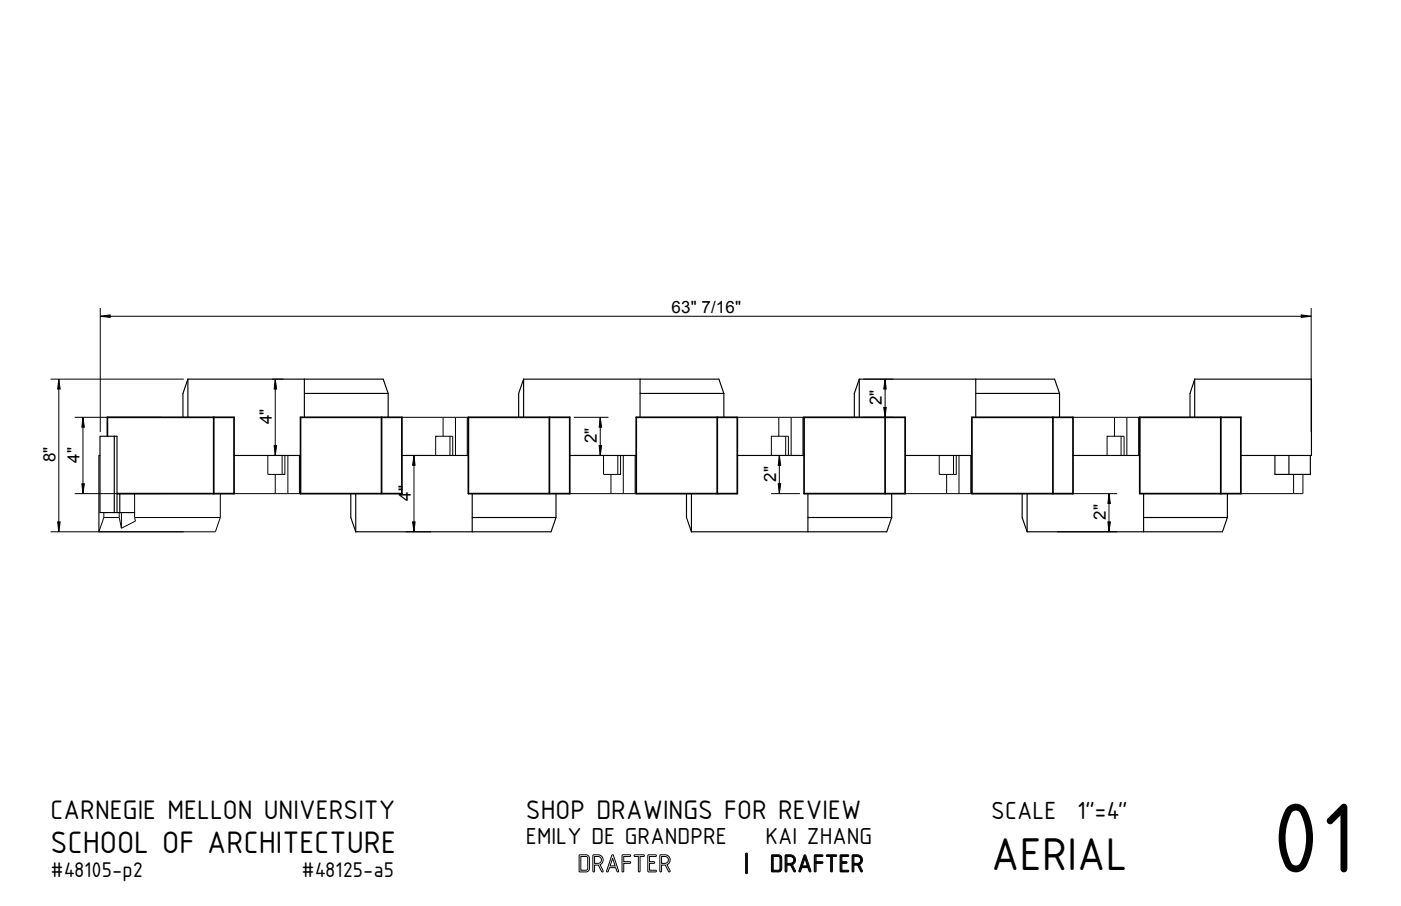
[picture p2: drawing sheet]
<svg xmlns="http://www.w3.org/2000/svg" width="432mm" height="279mm" viewBox="0 0 432 279" stroke-linecap="round" stroke-linejoin="round" font-family="sans-serif">
<defs><g id="words">
<text font-size="28.2" x="392" y="269">01</text>
<text font-size="13.1" x="305.5" y="268.2">AERIAL</text>
<text font-size="8.8" x="15.6" y="263.1">SCHOOL OF ARCHITECTURE</text>
<g font-size="7.6">
<text x="15.6" y="252.6">CARNEGIE MELLON UNIVERSITY</text>
<text x="162.1" y="252.6">SHOP DRAWINGS FOR REVIEW</text>
</g>
<g font-size="7.1">
<text x="305.5" y="252.6">SCALE</text>
<text x="332" y="252.6">1”=4”</text>
<text x="229.3" y="268.9">|</text>
<text x="237.2" y="268.9">DRAFTER</text>
</g>
<g font-size="6.6">
<text x="162.1" y="260.4">EMILY DE GRANDPRE</text>
<text x="235.9" y="260.4">KAI ZHANG</text>
</g>
<g font-size="6">
<text x="15.6" y="270.4">#48105-p2</text>
<text x="92.9" y="270.4">#48125-a5</text>
</g>
<g font-size="5.2">
<text x="207" y="96.5">63&quot; 7/16&quot;</text>
<text x="271.8" y="125" transform="rotate(-90 271.8 125)">2&quot;</text>
<text x="83.8" y="130.9" transform="rotate(-90 83.8 130.9)">4&quot;</text>
<text x="184" y="136.7" transform="rotate(-90 184 136.7)">2&quot;</text>
<text x="17.1" y="142.6" transform="rotate(-90 17.1 142.6)">8&quot;</text>
<text x="24.6" y="142.7" transform="rotate(-90 24.6 142.7)">4&quot;</text>
<text x="239.2" y="148.5" transform="rotate(-90 239.2 148.5)">2&quot;</text>
<text x="126.6" y="154.4" transform="rotate(-90 126.6 154.4)">4&quot;</text>
<text x="340.8" y="160.3" transform="rotate(-90 340.8 160.3)">2&quot;</text>
</g>
</g></defs>
<path d="M33.1 134.5v-5.8h39v23.5h-36M65.9 128.7v23.5M117.6 128.7v23.5h-25v-23.5h31.3v23.5h-6.3M169.3 128.7v23.5h-24.9v-23.5h31.2v23.5h-6.3M196.1 128.7h31.1v23.5h-31.1zM221.1 128.7v23.5M247.8 128.7h31.2v23.5h-31.2zM272.8 128.7v23.5M299.6 128.7h31.1v23.5h-31.1zM324.5 128.7v23.5M351.3 128.7h31.1v23.5h-31.1zM376.3 128.7v23.5" fill="none" stroke="#000" stroke-width=".53"/>
<g fill="none" stroke="#000" stroke-width=".35">
<path d="M57.9 116.9h60.2l1.5 4.4M57.9 116.9l-1.5 4.4v7.4M57.9 116.9v11.8M93.8 116.9v11.8M161.4 116.9h60.2l1.5 4.4M161.4 116.9l-1.5 4.4v7.4M161.4 116.9v11.8M197.3 116.9v11.8M264.8 116.9h60.2l1.6 4.4M264.8 116.9l-1.5 4.4v7.4M264.8 116.9v11.8M300.7 116.9v11.8"/>
<path d="M368.2 116.9l-1.4 4.4v7.4M368.2 116.9h36v23.6h-21.8M368.2 116.9v11.8M35.2 134.5h.9v23.6M35.2 134.5v23.6M35.2 134.5h-4.4v23.6h10.7M93.8 121.3h25.8M119.6 121.3v7.4M197.3 121.3h25.8M223.1 121.3v7.4M300.7 121.3h25.9M326.6 121.3v7.4"/>
<path d="M30.8 140.5h-.3v23.5M36.9 152.2v5.9M72.1 140.5h20.5M108.1 152.2v7.4l1.5 4.4M109.6 152.2v11.8M123.9 140.5h20.5M145.5 159.6h25.9M145.5 152.2v11.8M171.4 159.6l-1.6 4.4h-60.2M171.4 152.2v7.4M175.6 140.5h20.5M211.6 152.2v7.4l1.5 4.4"/>
<path d="M213.1 152.2v11.8M227.2 140.5h20.6M249 159.6h25.8M249 152.2v11.8M274.8 159.6l-1.5 4.4h-60.2M274.8 152.2v7.4M279 140.5h20.6M315 152.2v7.4l1.6 4.4M316.6 152.2v11.8M330.7 140.5h20.6M352.5 159.6h25.8M352.5 152.2v11.8"/>
<path d="M378.3 159.6l-1.5 4.4h-60.2M378.3 152.2v7.4M392.9 140.5v5.8h11v-5.8M397.3 140.5v5.8"/>
</g>
<g fill="none" stroke="#000" stroke-width=".31">
<path d="M30.9 97.5l3.1-.4v.8zM30.9 95v38.3M30.9 97.5h373.2M401.1 97.1l3 .4-3 .4zM404.1 95v38.3M15.6 116.9h41M18.1 116.9l.4 3.1h-.7zM18.1 116.9v47.1M83.8 116.9h3.6M84.8 116.9l.5 3.1h-.8zM84.8 116.9v23.6M266.1 116.9h9.2"/>
<path d="M272.8 116.9l.3 3.1h-.7zM272.8 116.9v11.8M23 128.7h26.7M25.6 128.7l.4 3h-.8zM25.6 128.7v23.5M84.5 137.4h.8l-.5 3.1zM123.9 128.7h16.5M136.6 128.7v5.8M138.7 134.5h.8v6M138.7 134.5v6M138.7 134.5h-4.4v6M140.4 128.7h4"/>
<path d="M140.4 128.7v11.8M144 128.7v11.8M176.9 128.7h10.6M184.7 137.4h.7l-.4 3.1zM185 128.7l.4 3h-.7zM185 128.7v11.8M227.2 128.7h16.6M240 128.7v5.8M242.1 134.5h-4.4v6M242.1 134.5h.9v6M242.1 134.5v6M243.8 128.7h4"/>
<path d="M243.8 128.7v11.8M247.5 128.7v11.8M266.1 128.7h9.2M272.4 125.6h.7l-.3 3.1zM330.7 128.7h16.6M343.5 128.7v5.8M345.5 134.5h1v6M345.5 134.5v6M345.5 134.5h-4.3v6M347.3 128.7h4M347.3 128.7v11.8M350.9 128.7v11.8"/>
<path d="M23 152.2h26.7M25.2 149.2h.8l-.4 3zM32 159.6h4.7M32 158.1v1.5M32 159.6l-1.5 4.4M36.7 159.6l.7 3.3M36.7 158.1v1.5M37.4 158.1v4.8M41.5 152.2v7.4M41.5 159.6h26.4M41.5 159.6l.2 1.1-4.3 2.2M67.9 159.6l-1.5 4.4h-50.8"/>
<path d="M67.9 152.2v7.4M72.1 152.2h20.5M82.5 140.5v5.8h4.5M83.8 140.5h3.6M84.8 146.3v5.9M87 140.5v5.8M87.8 140.5v5.8h-.8M88.7 140.5v11.7M92.3 140.5v11.7M125.1 140.5h7.7M127.6 140.5l.3 3h-.7zM127.6 140.5v23.5"/>
<path d="M175.6 152.2h20.5M176.9 140.5h10.6M186 140.5v5.8h4.4M188.3 146.3v5.9M190.4 140.5v5.8M191.3 140.5v5.8h-.9M192.1 140.5v11.7M195.7 140.5v11.7M237.7 152.2h8.8M237.7 140.5h8.8M239.9 149.2h.7l-.4 3zM240.2 140.5l.4 3h-.7z"/>
<path d="M240.2 140.5v11.7M279 152.2h20.6M289.5 140.5v5.8h4.4M291.8 146.3v5.9M293.9 140.5v5.8M294.7 140.5v5.8h-.8M295.6 140.5v11.7M299.2 140.5v11.7M325.8 152.2h18.5M341.8 152.2l.4 3.1h-.7zM341.8 152.2v11.8M398.7 146.3v5.9"/>
<path d="M401.6 146.3v5.9h-19.2M17.8 161h.7l-.4 3zM125.1 164h7.7M127.2 161h.7l-.3 3zM325.8 164h18.5M341.5 161h.7l-.4 3zM178.6 263.7l2-.1a1.07 1.07 0 0 1 1.1 1.1v3.1a1.07 1.07 0 0 1-1.1 1.1l-2.1-.2zM179 264.1h1.7l.4 .4v3.3l-.3 .5-1.8 .1zM182.8 263.7l1.5-.1a1.59 1.59 0 0 1 1.6 1.3 1.59 1.59 0 0 1-1 1.8l1 1.8a.27 .27 0 0 1-.2 .4 .27 .27 0 0 1-.3-.2l-1-1.9h-1.1v1.8a.26 .26 0 0 1-.3 .3 .26 .26 0 0 1-.3-.3zM183.3 264.1h1a1.06 1.06 0 0 1 1.1 1.1 1.06 1.06 0 0 1-1.1 1h-1zM188.7 263.7l.4 .1 1.5 4.7a.26 .26 0 0 1-.1 .4 .26 .26 0 0 1-.4-.2l-.3-1.1h-1.9l-.4 1.1a.26 .26 0 0 1-.4 .2 .26 .26 0 0 1-.1-.4zM188.8 264.7l.8 2.3h-1.6z"/>
<path d="M191.8 263.7l2.3-.1a.26 .26 0 0 1 .3 .3 .26 .26 0 0 1-.3 .2h-1.9v1.6h1.9a.26 .26 0 0 1 .3 .3 .26 .26 0 0 1-.3 .3h-1.9v2.3a.26 .26 0 0 1-.2 .3 .26 .26 0 0 1-.3-.3zM195.5 263.7l2.8-.1a.26 .26 0 0 1 .3 .3 .26 .26 0 0 1-.3 .2h-1v4.5a.26 .26 0 0 1-.3 .3 .26 .26 0 0 1-.3-.3v-4.5h-1.1zM199.7 263.7l2.3-.1a.26 .26 0 0 1 .3 .3 .26 .26 0 0 1-.3 .2h-1.8v1.6h1.3a.26 .26 0 0 1 .3 .3 .26 .26 0 0 1-.3 .3h-1.3v2.1h1.8a.26 .26 0 0 1 .3 .2 .26 .26 0 0 1-.3 .3l-2.3-.2zM203.4 263.7l1.6-.1a1.59 1.59 0 0 1 1.5 1.3 1.59 1.59 0 0 1-.9 1.8l.9 1.8a.27 .27 0 0 1-.1 .4 .27 .27 0 0 1-.4-.2l-.9-1.9h-1.2v1.8a.26 .26 0 0 1-.3 .3 .26 .26 0 0 1-.2-.3zM203.9 264.1h1.1a1.06 1.06 0 0 1 1 1.1 1.06 1.06 0 0 1-1 1h-1.1zM229.9 263.2l.3-.1 .2 .2v5.9a.26 .26 0 0 1-.3 .2 .26 .26 0 0 1-.3-.2zM237.8 263.7l2.1-.1a1.07 1.07 0 0 1 1 1.1v3.1a1.07 1.07 0 0 1-1 1.1l-2.1-.2zM238.3 264.1h1.7l.4 .4v3.3l-.3 .5-1.8 .1zM242.1 263.7l1.5-.1a1.59 1.59 0 0 1 1.5 1.3 1.59 1.59 0 0 1-.9 1.8l1 1.8a.27 .27 0 0 1-.2 .4 .27 .27 0 0 1-.3-.2l-1-1.9h-1.2v1.8a.26 .26 0 0 1-.2 .3 .26 .26 0 0 1-.3-.3zM242.5 264.1h1.1a1.06 1.06 0 0 1 1 1.1 1.06 1.06 0 0 1-1 1h-1.1zM247.9 263.7l.4 .1 1.6 4.7a.26 .26 0 0 1-.1 .4 .26 .26 0 0 1-.4-.2l-.4-1.1h-1.9l-.3 1.1a.26 .26 0 0 1-.4 .2 .26 .26 0 0 1-.1-.4zM248.1 264.7l.8 2.3h-1.6z"/>
<path d="M251.1 263.7l2.3-.1a.26 .26 0 0 1 .2 .3 .26 .26 0 0 1-.2 .2h-1.9v1.6h1.9a.26 .26 0 0 1 .2 .3 .26 .26 0 0 1-.2 .3h-1.9v2.3a.26 .26 0 0 1-.2 .3 .26 .26 0 0 1-.3-.3zM254.8 263.7l2.8-.1a.26 .26 0 0 1 .3 .3 .26 .26 0 0 1-.3 .2h-1v4.5a.26 .26 0 0 1-.3 .3 .26 .26 0 0 1-.3-.3v-4.5h-1.1zM259 263.7l2.3-.1a.26 .26 0 0 1 .3 .3 .26 .26 0 0 1-.3 .2h-1.8v1.6h1.3a.26 .26 0 0 1 .3 .3 .26 .26 0 0 1-.3 .3h-1.3v2.1h1.8a.26 .26 0 0 1 .3 .2 .26 .26 0 0 1-.3 .3l-2.3-.2zM262.7 263.7l1.5-.1a1.59 1.59 0 0 1 1.6 1.3 1.59 1.59 0 0 1-.9 1.8l.9 1.8a.27 .27 0 0 1-.1 .4 .27 .27 0 0 1-.4-.2l-1-1.9h-1.1v1.8a.26 .26 0 0 1-.3 .3 .26 .26 0 0 1-.3-.3zM263.2 264.1h1a1.06 1.06 0 0 1 1.1 1.1 1.06 1.06 0 0 1-1.1 1h-1z"/>
</g>
<g fill="#000">
<path d="M30.9 97.5l3.1-.4v.8zM401.1 97.1l3 .4-3 .4zM18.1 116.9l.4 3.1h-.7zM84.8 116.9l.5 3.1h-.8zM272.8 116.9l.3 3.1h-.7zM25.6 128.7l.4 3h-.8zM185 128.7l.4 3h-.7zM272.4 125.6h.7l-.3 3.1zM25.2 149.2h.8l-.4 3zM84.5 137.4h.8l-.5 3.1zM127.6 140.5l.3 3h-.7zM184.7 137.4h.7l-.4 3.1z"/>
<path d="M239.9 149.2h.7l-.4 3zM240.2 140.5l.4 3h-.7zM341.8 152.2l.4 3.1h-.7zM17.8 161h.7l-.4 3zM127.2 161h.7l-.3 3zM341.5 161h.7l-.4 3z"/>
</g>
<use href="#words"/>
</svg>
